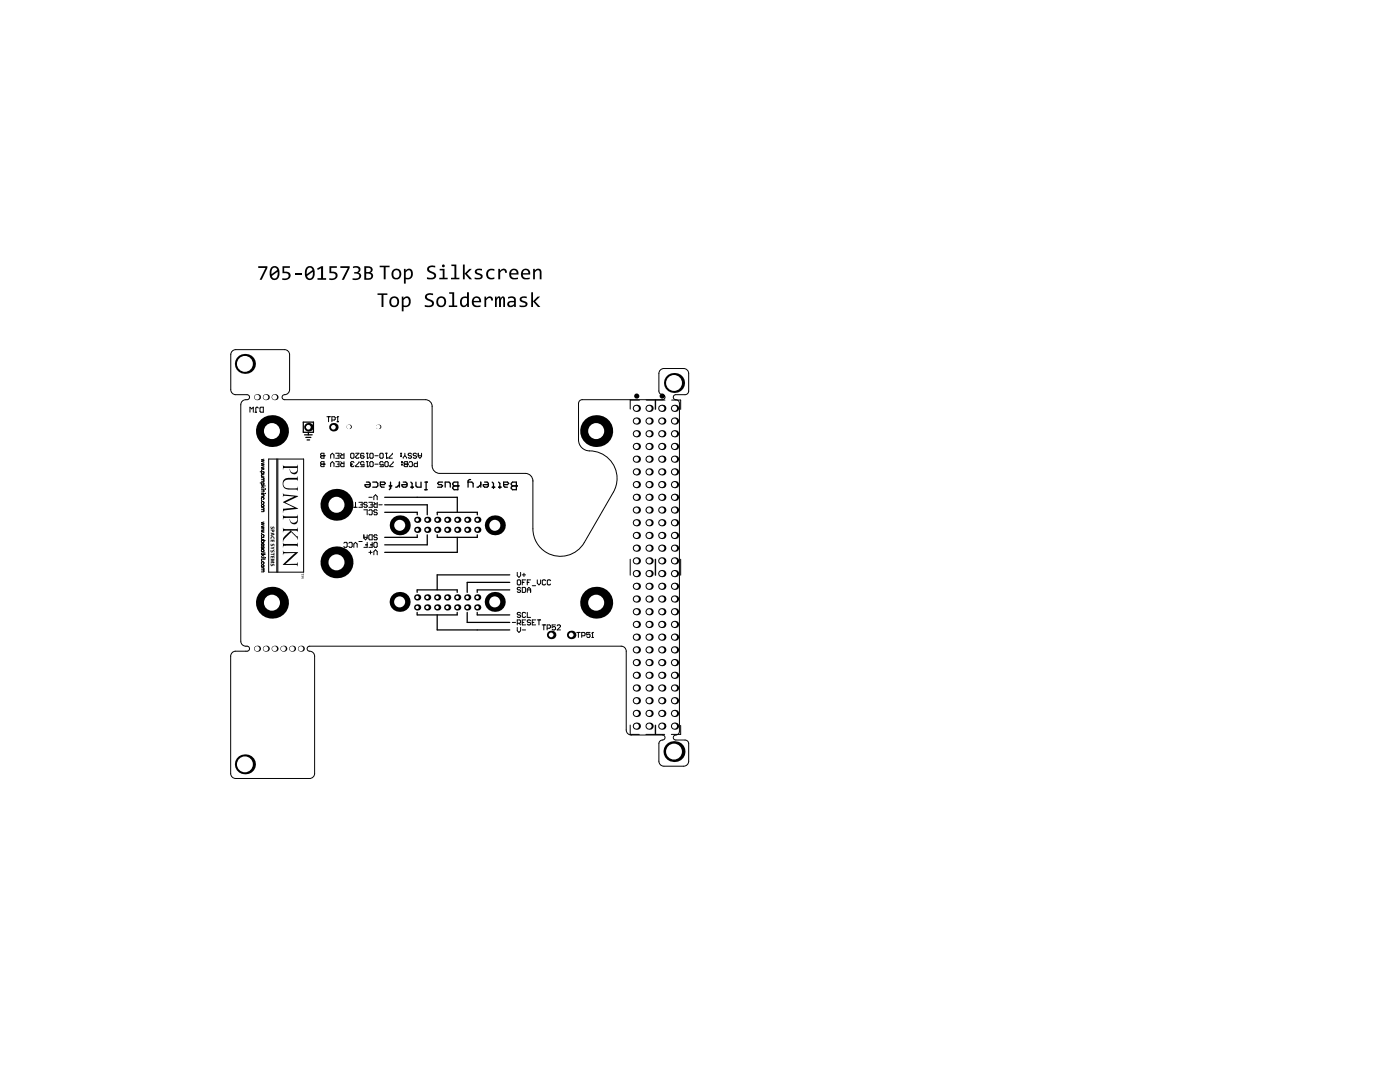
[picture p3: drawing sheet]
<svg xmlns="http://www.w3.org/2000/svg" width="279mm" height="216mm" viewBox="0 0 279 216" stroke-linecap="round" stroke-linejoin="round" font-family="sans-serif">
<path d="M106.3 96h.1M115.5 80.5v7.3a2.2 2.2 0 0 0 2.2 2.2 5.5 5.5 0 0 1 4.7 8.2l-5.8 10.1a5.5 5.5 0 0 1-6.2 2.5 5.5 5.5 0 0 1-4-5.3v-9.5M115.5 80.5a.73 .73 0 0 1 .7-.7h16a.5 .5 0 0 0 .5-.5 .5 .5 0 0 0-.5-.5 .73 .73 0 0 1-.7-.8v-3.5a1 1 0 0 1 1-1h3.9a1 1 0 0 1 1 1v3.5a.73 .73 0 0 1-.7 .8h-1.8a.5 .5 0 0 0-.5 .5 .5 .5 0 0 0 .5 .5 .73 .73 0 0 1 .7 .7v65.4a.86 .86 0 0 1-1 .8 .5 .5 0 0 0-.2 .6 .5 .5 0 0 0 .5 .4h1.8a.73 .73 0 0 1 .7 .7v3.5a1 1 0 0 1-1 1h-3.9a1 1 0 0 1-1-1v-3.5a.86 .86 0 0 1 1-.8 .5 .5 0 0 0 .2-.6 .5 .5 0 0 0-.5-.3h-6.2a1 1 0 0 1-1-1v-15.8a1 1 0 0 0-1-1h-62.2a.5 .5 0 0 0-.5 .5 .5 .5 0 0 0 .5 .5 1 1 0 0 1 1 1v23.4a1 1 0 0 1-1 1h-14.8a1 1 0 0 1-1-1v-23.4a1 1 0 0 1 1-1h2.3a.52 .52 0 0 0 .5-.6 .52 .52 0 0 0-.7-.4 1 1 0 0 1-1-1v-47.1a1.26 1.26 0 0 1 1.5-1.1 .5 .5 0 0 0 .2-.6 .5 .5 0 0 0-.5-.3h-2.2a1 1 0 0 1-1-1v-7a1 1 0 0 1 1-1h9.7a1 1 0 0 1 1 1v7a1 1 0 0 1-1 1 .5 .5 0 0 0-.5 .5 .5 .5 0 0 0 .5 .5h28.1a1.33 1.33 0 0 1 1.3 1.3v11.8a1.51 1.51 0 0 0 1.6 1.6h17a1.5 1.5 0 0 1 1.5 1.5M115.5 80.5h.1" fill="none" stroke="#000" stroke-width=".2"/>
<g fill="#000">
<path d="M51.5 53.1h1.9v.4l-1.2 2.3h-.4l1.2-2.3h-1.5zM56.4 53.1h1.5v.3h-1.2v.8l1 .2 .2 .2 .1 .4-.1 .5-.6 .3h-1v-.3l.8 .1 .5-.4a.55 .55 0 0 0-.1-.5 .55 .55 0 0 0-.6-.2h-.5zM58.9 54.5h1.2v.4h-1.2zM63.3 53.6l.8-.5h.4v2.4h.6v.3h-1.7v-.3h.7v-2l-.7 .4zM65.7 53.1h1.5v.3h-1.1v.8h.6l.5 .3 .2 .3-.1 .5-.6 .5h-1v-.3l.6 .1 .6-.3a.53 .53 0 0 0 0-.6 .53 .53 0 0 0-.6-.2h-.6zM67.9 53.1h1.9v.4l-1.2 2.3h-.4l1.2-2.3h-1.5zM70.4 53.2l.9-.1 .5 .2 .1 .6-.4 .5 .4 .2 .2 .4-.2 .5-.3 .3h-1.2v-.3l.8 .1 .5-.3v-.4l-.2-.2-.8-.1v-.3h.6l.3-.3a.49 .49 0 0 0-.2-.5 .49 .49 0 0 0-.5-.1l-.5 .1z"/>
<path d="M54.1 53.4l.4-.3h.5l.5 .3 .3 .8-.2 1.1a.97 .97 0 0 1-1.2 .5 .97 .97 0 0 1-.6-1.2l.1-.7zM54.3 55.1l.3 .5 .5-.1 .2-.4 .1-.9zM54.5 53.5l-.3 .4v.8l1.1-.8-.3-.5z"/>
<path d="M61.1 53.4l.4-.3h.5l.6 .3 .2 .7-.1 1.2a.97 .97 0 0 1-1.3 .5 .97 .97 0 0 1-.6-1.2l.1-.6zM61.3 55.1l.3 .5 .5-.1 .3-.6v-.7zM61.5 53.5l-.2 .4-.1 .8 1.2-.8-.4-.5z"/>
<path d="M72.7 53.1h.8a.69 .69 0 0 1 .8 .4 .69 .69 0 0 1-.4 .9l.3 .1 .2 .4-.1 .7-.5 .2h-1.1zM73.1 53.4v.9h.5a.44 .44 0 0 0 .4-.3 .44 .44 0 0 0-.2-.5zM73.1 54.6v.9h.4a.49 .49 0 0 0 .6-.5 .49 .49 0 0 0-.7-.4z"/>
</g>
<g fill="#fff">
<circle cx="118.2" cy="127" r=".25"/>
<circle cx="97.6" cy="124.7" r=".25"/>
<circle cx="99.2" cy="123.2" r=".25"/>
<circle cx="94.1" cy="126.8" r=".25"/>
<circle cx="94.1" cy="125.2" r=".25"/>
<circle cx="92.4" cy="126.8" r=".25"/>
<circle cx="92.4" cy="125.2" r=".25"/>
<circle cx="123.8" cy="121.6" r=".25"/>
<circle cx="125.1" cy="122.9" r=".25"/>
<circle cx="115.7" cy="127" r=".25"/>
<circle cx="74.4" cy="83.3" r=".25"/>
<circle cx="72" cy="111.2" r=".15"/>
<circle cx="100.3" cy="124.3" r=".25"/>
<circle cx="98.7" cy="125.8" r=".25"/>
</g>
<g fill="#000">
<path d="M75.3 58.5h2v.3h-.8v2.5h-.4v-2.5h-.8zM89.6 58.3h1v2.7h.6v.3h-1.6v-.3h.7v-2.4h-.7zM96.7 59.2h.3v.4l.2-.3a.68 .68 0 0 1 .8-.1 .68 .68 0 0 1 .4 .8l-.4-.1a.46 .46 0 0 0-.4-.5 .46 .46 0 0 0-.5 .4l-.1 1.5h-.3zM85 58.7l.7-.2 .7 .1v.3l-.4-.1a.48 .48 0 0 0-.6 .1 .48 .48 0 0 0-.1 .6l.9 .4 .4 .3v.5l-.3 .4-.5 .2-1-.1v-.3l1 .1 .4-.3-.1-.4-.9-.4-.3-.4-.1-.5zM98.8 59.2h.3v.4l.1-.3a.35 .35 0 0 1 .5-.2 .35 .35 0 0 1 .2 .5l.3-.4a.42 .42 0 0 1 .5 0 .42 .42 0 0 1 .1 .5v1.6h-.4v-1.6a.21 .21 0 0 0-.2-.3 .21 .21 0 0 0-.1 .3l-.1 1.6h-.4v-1.6a.18 .18 0 0 0-.2-.3 .18 .18 0 0 0-.1 .3l-.2 .2v1.4h-.3zM103.8 59.4l.5-.2h.8v.3l-.6-.1a.32 .32 0 0 0-.4 .4 .32 .32 0 0 0 .4 .2l.6 .3 .2 .5-.2 .3-.4 .2-1-.1v-.3l.7 .1a.32 .32 0 0 0 .5-.3 .32 .32 0 0 0-.4-.3l-.8-.4zM106 58.3h.4v1.8l.9-.9h.5l-1 .9 1 1.2h-.4l-1-1.2v1.2h-.4z"/>
<path d="M78 59.4l.3-.2 .5-.1 .6 .4 .3 .8-.4 .8-.4 .2h-.4l-.6-.3-.2-1zM78.2 59.7l-.1 .7 .1 .4 .3 .2 .5-.1 .3-.4-.1-.7-.5-.4z"/>
<path d="M80.2 59.2h.3v.3l.5-.3h.5l.3 .3 .2 .4-.1 .8-.2 .3-.6 .3-.6-.1v.9h-.3zM80.6 59.8l-.1 1.1 .6 .1 .3-.2 .2-.5-.2-.7-.4-.1z"/>
<path d="M87.3 59.4l.7-.3 .8 .3 .2 .9-.3 .8-.9 .2-.5-.3-.2-.8zM87.6 59.7l-.2 .4 .1 .6 .4 .3 .5-.1 .2-.4v-.8l-.5-.3z"/>
<path d="M92.1 59.4l.4-.2h.7v-.9h.4v3h-.3l-.1-.4-.5 .4-.5-.1-.2-.1-.2-1.1zM92.3 59.7l-.1 .5a.54 .54 0 0 0 .3 .8 .54 .54 0 0 0 .7-.5v-1h-.5z"/>
<path d="M94.4 59.4l.5-.2h.5l.4 .2 .2 .4v.5h-1.5a.91 .91 0 0 0 1.4 .6v.3l-.4 .1h-.7l-.4-.3-.2-.4v-.6zM94.7 59.5l-.2 .5h1.1l-.2-.5z"/>
<path d="M101.4 59.3l1.1-.1 .3 .2 .1 .3v1.6h-.3v-.3l-.5 .3h-.5l-.4-.4 .1-.6 .5-.2 .8-.1v-.2a.55 .55 0 0 0-.8-.3l-.4 .1zM101.6 60.5v.1a.46 .46 0 0 0 .4 .4 .46 .46 0 0 0 .5-.2l.1-.5h-.8z"/>
<circle cx="54.8" cy="79.3" r=".6"/>
</g>
<circle cx="54.8" cy="79.3" r=".5" fill="#fff"/>
<circle cx="83.3" cy="105.7" r=".62" fill="#000"/>
<circle cx="83.3" cy="105.7" r=".32" fill="#fff"/>
<circle cx="83.3" cy="103.7" r=".62" fill="#000"/>
<circle cx="83.3" cy="103.7" r=".32" fill="#fff"/>
<circle cx="85.3" cy="105.7" r=".62" fill="#000"/>
<circle cx="85.3" cy="105.7" r=".32" fill="#fff"/>
<circle cx="85.3" cy="103.7" r=".62" fill="#000"/>
<circle cx="85.3" cy="103.7" r=".32" fill="#fff"/>
<circle cx="87.3" cy="105.7" r=".62" fill="#000"/>
<circle cx="87.3" cy="105.7" r=".32" fill="#fff"/>
<circle cx="87.3" cy="103.7" r=".62" fill="#000"/>
<circle cx="87.3" cy="103.7" r=".32" fill="#fff"/>
<circle cx="89.3" cy="105.7" r=".62" fill="#000"/>
<circle cx="89.3" cy="105.7" r=".32" fill="#fff"/>
<circle cx="89.3" cy="103.7" r=".62" fill="#000"/>
<circle cx="89.3" cy="103.7" r=".32" fill="#fff"/>
<circle cx="91.3" cy="105.7" r=".62" fill="#000"/>
<circle cx="91.3" cy="105.7" r=".32" fill="#fff"/>
<circle cx="91.3" cy="103.7" r=".62" fill="#000"/>
<circle cx="91.3" cy="103.7" r=".32" fill="#fff"/>
<circle cx="93.3" cy="105.7" r=".62" fill="#000"/>
<circle cx="93.3" cy="105.7" r=".32" fill="#fff"/>
<circle cx="93.3" cy="103.7" r=".62" fill="#000"/>
<circle cx="93.3" cy="103.7" r=".32" fill="#fff"/>
<circle cx="95.3" cy="105.7" r=".62" fill="#000"/>
<circle cx="95.3" cy="105.7" r=".32" fill="#fff"/>
<circle cx="95.3" cy="103.7" r=".62" fill="#000"/>
<circle cx="95.3" cy="103.7" r=".32" fill="#fff"/>
<circle cx="129.5" cy="142.4" r=".72" fill="#000"/>
<circle cx="129.5" cy="142.4" r=".51" fill="#fff"/>
<circle cx="129.5" cy="132.2" r=".72" fill="#000"/>
<circle cx="129.5" cy="132.2" r=".51" fill="#fff"/>
<circle cx="129.5" cy="122.1" r=".72" fill="#000"/>
<circle cx="129.5" cy="122.1" r=".51" fill="#fff"/>
<circle cx="129.5" cy="111.9" r=".72" fill="#000"/>
<circle cx="129.5" cy="111.9" r=".51" fill="#fff"/>
<circle cx="129.5" cy="101.8" r=".72" fill="#000"/>
<circle cx="129.5" cy="101.8" r=".51" fill="#fff"/>
<circle cx="129.5" cy="91.6" r=".72" fill="#000"/>
<circle cx="129.5" cy="91.6" r=".51" fill="#fff"/>
<circle cx="129.5" cy="81.5" r=".72" fill="#000"/>
<circle cx="129.5" cy="81.5" r=".51" fill="#fff"/>
<circle cx="54.8" cy="129.4" r=".6" fill="#000"/>
<circle cx="54.8" cy="129.4" r=".5" fill="#fff"/>
<circle cx="56.5" cy="129.4" r=".6" fill="#000"/>
<circle cx="56.5" cy="129.4" r=".5" fill="#fff"/>
<circle cx="58.3" cy="129.4" r=".6" fill="#000"/>
<circle cx="58.3" cy="129.4" r=".5" fill="#fff"/>
<circle cx="83.3" cy="121.2" r=".62" fill="#000"/>
<circle cx="83.3" cy="121.2" r=".32" fill="#fff"/>
<circle cx="83.3" cy="119.2" r=".62" fill="#000"/>
<circle cx="83.3" cy="119.2" r=".32" fill="#fff"/>
<circle cx="85.2" cy="121.2" r=".62" fill="#000"/>
<circle cx="85.2" cy="121.2" r=".32" fill="#fff"/>
<circle cx="85.2" cy="119.2" r=".62" fill="#000"/>
<circle cx="85.2" cy="119.2" r=".32" fill="#fff"/>
<circle cx="87.2" cy="121.2" r=".62" fill="#000"/>
<circle cx="87.2" cy="121.2" r=".32" fill="#fff"/>
<circle cx="87.2" cy="119.2" r=".62" fill="#000"/>
<circle cx="87.2" cy="119.2" r=".32" fill="#fff"/>
<circle cx="89.2" cy="121.2" r=".62" fill="#000"/>
<circle cx="89.2" cy="121.2" r=".32" fill="#fff"/>
<circle cx="89.2" cy="119.2" r=".62" fill="#000"/>
<circle cx="89.2" cy="119.2" r=".32" fill="#fff"/>
<circle cx="91.2" cy="121.2" r=".62" fill="#000"/>
<circle cx="91.2" cy="121.2" r=".32" fill="#fff"/>
<circle cx="91.2" cy="119.2" r=".62" fill="#000"/>
<circle cx="91.2" cy="119.2" r=".32" fill="#fff"/>
<circle cx="93.2" cy="121.2" r=".62" fill="#000"/>
<circle cx="93.2" cy="121.2" r=".32" fill="#fff"/>
<circle cx="93.2" cy="119.2" r=".62" fill="#000"/>
<circle cx="93.2" cy="119.2" r=".32" fill="#fff"/>
<circle cx="95.2" cy="121.2" r=".62" fill="#000"/>
<circle cx="95.2" cy="121.2" r=".32" fill="#fff"/>
<circle cx="95.2" cy="119.2" r=".62" fill="#000"/>
<circle cx="95.2" cy="119.2" r=".32" fill="#fff"/>
<circle cx="129.5" cy="137.3" r=".72" fill="#000"/>
<circle cx="129.5" cy="137.3" r=".51" fill="#fff"/>
<circle cx="129.5" cy="139.8" r=".72" fill="#000"/>
<circle cx="129.5" cy="139.8" r=".51" fill="#fff"/>
<circle cx="129.5" cy="129.7" r=".72" fill="#000"/>
<circle cx="129.5" cy="129.7" r=".51" fill="#fff"/>
<circle cx="129.5" cy="134.7" r=".72" fill="#000"/>
<circle cx="129.5" cy="134.7" r=".51" fill="#fff"/>
<circle cx="129.5" cy="124.6" r=".72" fill="#000"/>
<circle cx="129.5" cy="124.6" r=".51" fill="#fff"/>
<circle cx="129.5" cy="127.1" r=".72" fill="#000"/>
<circle cx="129.5" cy="127.1" r=".51" fill="#fff"/>
<circle cx="129.5" cy="114.5" r=".72" fill="#000"/>
<circle cx="129.5" cy="114.5" r=".51" fill="#fff"/>
<circle cx="129.5" cy="117" r=".72" fill="#000"/>
<circle cx="129.5" cy="117" r=".51" fill="#fff"/>
<circle cx="129.5" cy="109.4" r=".72" fill="#000"/>
<circle cx="129.5" cy="109.4" r=".51" fill="#fff"/>
<circle cx="129.5" cy="106.8" r=".72" fill="#000"/>
<circle cx="129.5" cy="106.8" r=".51" fill="#fff"/>
<circle cx="129.5" cy="96.7" r=".72" fill="#000"/>
<circle cx="129.5" cy="96.7" r=".51" fill="#fff"/>
<circle cx="129.5" cy="99.2" r=".72" fill="#000"/>
<circle cx="129.5" cy="99.2" r=".51" fill="#fff"/>
<circle cx="129.5" cy="89.1" r=".72" fill="#000"/>
<circle cx="129.5" cy="89.1" r=".51" fill="#fff"/>
<circle cx="129.5" cy="94.2" r=".72" fill="#000"/>
<circle cx="129.5" cy="94.2" r=".51" fill="#fff"/>
<circle cx="129.5" cy="86.6" r=".72" fill="#000"/>
<circle cx="129.5" cy="86.6" r=".51" fill="#fff"/>
<circle cx="129.5" cy="84" r=".72" fill="#000"/>
<circle cx="129.5" cy="84" r=".51" fill="#fff"/>
<circle cx="129.5" cy="119.5" r=".72" fill="#000"/>
<circle cx="129.5" cy="119.5" r=".51" fill="#fff"/>
<circle cx="129.5" cy="144.9" r=".72" fill="#000"/>
<circle cx="129.5" cy="144.9" r=".51" fill="#fff"/>
<circle cx="129.5" cy="104.3" r=".72" fill="#000"/>
<circle cx="129.5" cy="104.3" r=".51" fill="#fff"/>
<circle cx="51.3" cy="79.3" r=".6" fill="#000"/>
<circle cx="51.3" cy="79.3" r=".5" fill="#fff"/>
<circle cx="53" cy="79.3" r=".6" fill="#000"/>
<circle cx="53" cy="79.3" r=".5" fill="#fff"/>
<circle cx="69.6" cy="85.2" r=".45" fill="#000"/>
<circle cx="69.6" cy="85.2" r=".45" fill="#fff"/>
<circle cx="75.5" cy="85.2" r=".45" fill="#000"/>
<circle cx="75.5" cy="85.2" r=".45" fill="#fff"/>
<circle cx="127" cy="142.4" r=".72" fill="#000"/>
<circle cx="127" cy="142.4" r=".51" fill="#fff"/>
<circle cx="127" cy="132.2" r=".72" fill="#000"/>
<circle cx="127" cy="132.2" r=".51" fill="#fff"/>
<circle cx="127" cy="122.1" r=".72" fill="#000"/>
<circle cx="127" cy="122.1" r=".51" fill="#fff"/>
<circle cx="127" cy="111.9" r=".72" fill="#000"/>
<circle cx="127" cy="111.9" r=".51" fill="#fff"/>
<circle cx="127" cy="101.8" r=".72" fill="#000"/>
<circle cx="127" cy="101.8" r=".51" fill="#fff"/>
<circle cx="127" cy="91.6" r=".72" fill="#000"/>
<circle cx="127" cy="91.6" r=".51" fill="#fff"/>
<circle cx="127" cy="81.5" r=".72" fill="#000"/>
<circle cx="127" cy="81.5" r=".51" fill="#fff"/>
<circle cx="132.1" cy="142.4" r=".72" fill="#000"/>
<circle cx="132.1" cy="142.4" r=".51" fill="#fff"/>
<circle cx="134.6" cy="142.4" r=".72" fill="#000"/>
<circle cx="134.6" cy="142.4" r=".51" fill="#fff"/>
<circle cx="134.6" cy="132.2" r=".72" fill="#000"/>
<circle cx="134.6" cy="132.2" r=".51" fill="#fff"/>
<circle cx="132.1" cy="132.2" r=".72" fill="#000"/>
<circle cx="132.1" cy="132.2" r=".51" fill="#fff"/>
<circle cx="134.6" cy="122.1" r=".72" fill="#000"/>
<circle cx="134.6" cy="122.1" r=".51" fill="#fff"/>
<circle cx="132.1" cy="122.1" r=".72" fill="#000"/>
<circle cx="132.1" cy="122.1" r=".51" fill="#fff"/>
<circle cx="132.1" cy="111.9" r=".72" fill="#000"/>
<circle cx="132.1" cy="111.9" r=".51" fill="#fff"/>
<circle cx="134.6" cy="111.9" r=".72" fill="#000"/>
<circle cx="134.6" cy="111.9" r=".51" fill="#fff"/>
<circle cx="132.1" cy="101.8" r=".72" fill="#000"/>
<circle cx="132.1" cy="101.8" r=".51" fill="#fff"/>
<circle cx="134.6" cy="101.8" r=".72" fill="#000"/>
<circle cx="134.6" cy="101.8" r=".51" fill="#fff"/>
<circle cx="132.1" cy="91.6" r=".72" fill="#000"/>
<circle cx="132.1" cy="91.6" r=".51" fill="#fff"/>
<circle cx="134.6" cy="91.6" r=".72" fill="#000"/>
<circle cx="134.6" cy="91.6" r=".51" fill="#fff"/>
<circle cx="134.6" cy="81.5" r=".72" fill="#000"/>
<circle cx="134.6" cy="81.5" r=".51" fill="#fff"/>
<circle cx="132.1" cy="81.5" r=".72" fill="#000"/>
<circle cx="132.1" cy="81.5" r=".51" fill="#fff"/>
<circle cx="53" cy="129.4" r=".6" fill="#000"/>
<circle cx="53" cy="129.4" r=".5" fill="#fff"/>
<circle cx="51.3" cy="129.4" r=".6" fill="#000"/>
<circle cx="51.3" cy="129.4" r=".5" fill="#fff"/>
<circle cx="60" cy="129.4" r=".6" fill="#000"/>
<circle cx="60" cy="129.4" r=".5" fill="#fff"/>
<circle cx="61.5" cy="85.2" r=".85" fill="#000"/>
<circle cx="61.5" cy="85.2" r=".47" fill="#fff"/>
<circle cx="66.5" cy="85.2" r=".85" fill="#000"/>
<circle cx="66.5" cy="85.2" r=".47" fill="#fff"/>
<circle cx="110" cy="126.7" r=".85" fill="#000"/>
<circle cx="110" cy="126.7" r=".47" fill="#fff"/>
<circle cx="127" cy="137.3" r=".72" fill="#000"/>
<circle cx="127" cy="137.3" r=".51" fill="#fff"/>
<circle cx="127" cy="139.8" r=".72" fill="#000"/>
<circle cx="127" cy="139.8" r=".51" fill="#fff"/>
<circle cx="127" cy="134.7" r=".72" fill="#000"/>
<circle cx="127" cy="134.7" r=".51" fill="#fff"/>
<circle cx="127" cy="129.7" r=".72" fill="#000"/>
<circle cx="127" cy="129.7" r=".51" fill="#fff"/>
<circle cx="127" cy="127.1" r=".72" fill="#000"/>
<circle cx="127" cy="127.1" r=".51" fill="#fff"/>
<circle cx="127" cy="124.6" r=".72" fill="#000"/>
<circle cx="127" cy="124.6" r=".51" fill="#fff"/>
<circle cx="127" cy="117" r=".72" fill="#000"/>
<circle cx="127" cy="117" r=".51" fill="#fff"/>
<circle cx="127" cy="114.5" r=".72" fill="#000"/>
<circle cx="127" cy="114.5" r=".51" fill="#fff"/>
<circle cx="127" cy="109.4" r=".72" fill="#000"/>
<circle cx="127" cy="109.4" r=".51" fill="#fff"/>
<circle cx="127" cy="106.8" r=".72" fill="#000"/>
<circle cx="127" cy="106.8" r=".51" fill="#fff"/>
<circle cx="127" cy="96.7" r=".72" fill="#000"/>
<circle cx="127" cy="96.7" r=".51" fill="#fff"/>
<circle cx="127" cy="99.2" r=".72" fill="#000"/>
<circle cx="127" cy="99.2" r=".51" fill="#fff"/>
<circle cx="127" cy="94.2" r=".72" fill="#000"/>
<circle cx="127" cy="94.2" r=".51" fill="#fff"/>
<circle cx="127" cy="89.1" r=".72" fill="#000"/>
<circle cx="127" cy="89.1" r=".51" fill="#fff"/>
<circle cx="127" cy="86.6" r=".72" fill="#000"/>
<circle cx="127" cy="86.6" r=".51" fill="#fff"/>
<circle cx="127" cy="84" r=".72" fill="#000"/>
<circle cx="127" cy="84" r=".51" fill="#fff"/>
<circle cx="134.5" cy="150" r="2.09" fill="#000"/>
<circle cx="134.5" cy="150" r="1.59" fill="#fff"/>
<circle cx="134.6" cy="137.3" r=".72" fill="#000"/>
<circle cx="134.6" cy="137.3" r=".51" fill="#fff"/>
<circle cx="132.1" cy="137.3" r=".72" fill="#000"/>
<circle cx="132.1" cy="137.3" r=".51" fill="#fff"/>
<circle cx="132.1" cy="139.8" r=".72" fill="#000"/>
<circle cx="132.1" cy="139.8" r=".51" fill="#fff"/>
<circle cx="134.6" cy="139.8" r=".72" fill="#000"/>
<circle cx="134.6" cy="139.8" r=".51" fill="#fff"/>
<circle cx="134.6" cy="129.7" r=".72" fill="#000"/>
<circle cx="134.6" cy="129.7" r=".51" fill="#fff"/>
<circle cx="134.6" cy="134.7" r=".72" fill="#000"/>
<circle cx="134.6" cy="134.7" r=".51" fill="#fff"/>
<circle cx="132.1" cy="134.7" r=".72" fill="#000"/>
<circle cx="132.1" cy="134.7" r=".51" fill="#fff"/>
<circle cx="132.1" cy="129.7" r=".72" fill="#000"/>
<circle cx="132.1" cy="129.7" r=".51" fill="#fff"/>
<circle cx="134.6" cy="124.6" r=".72" fill="#000"/>
<circle cx="134.6" cy="124.6" r=".51" fill="#fff"/>
<circle cx="134.6" cy="127.1" r=".72" fill="#000"/>
<circle cx="134.6" cy="127.1" r=".51" fill="#fff"/>
<circle cx="132.1" cy="127.1" r=".72" fill="#000"/>
<circle cx="132.1" cy="127.1" r=".51" fill="#fff"/>
<circle cx="132.1" cy="124.6" r=".72" fill="#000"/>
<circle cx="132.1" cy="124.6" r=".51" fill="#fff"/>
<circle cx="134.6" cy="114.5" r=".72" fill="#000"/>
<circle cx="134.6" cy="114.5" r=".51" fill="#fff"/>
<circle cx="134.6" cy="117" r=".72" fill="#000"/>
<circle cx="134.6" cy="117" r=".51" fill="#fff"/>
<circle cx="132.1" cy="117" r=".72" fill="#000"/>
<circle cx="132.1" cy="117" r=".51" fill="#fff"/>
<circle cx="132.1" cy="114.5" r=".72" fill="#000"/>
<circle cx="132.1" cy="114.5" r=".51" fill="#fff"/>
<circle cx="132.1" cy="109.4" r=".72" fill="#000"/>
<circle cx="132.1" cy="109.4" r=".51" fill="#fff"/>
<circle cx="132.1" cy="106.8" r=".72" fill="#000"/>
<circle cx="132.1" cy="106.8" r=".51" fill="#fff"/>
<circle cx="134.6" cy="109.4" r=".72" fill="#000"/>
<circle cx="134.6" cy="109.4" r=".51" fill="#fff"/>
<circle cx="134.6" cy="106.8" r=".72" fill="#000"/>
<circle cx="134.6" cy="106.8" r=".51" fill="#fff"/>
<circle cx="132.1" cy="96.7" r=".72" fill="#000"/>
<circle cx="132.1" cy="96.7" r=".51" fill="#fff"/>
<circle cx="132.1" cy="99.2" r=".72" fill="#000"/>
<circle cx="132.1" cy="99.2" r=".51" fill="#fff"/>
<circle cx="134.6" cy="96.7" r=".72" fill="#000"/>
<circle cx="134.6" cy="96.7" r=".51" fill="#fff"/>
<circle cx="134.6" cy="99.2" r=".72" fill="#000"/>
<circle cx="134.6" cy="99.2" r=".51" fill="#fff"/>
<circle cx="132.1" cy="94.2" r=".72" fill="#000"/>
<circle cx="132.1" cy="94.2" r=".51" fill="#fff"/>
<circle cx="134.6" cy="89.1" r=".72" fill="#000"/>
<circle cx="134.6" cy="89.1" r=".51" fill="#fff"/>
<circle cx="134.6" cy="94.2" r=".72" fill="#000"/>
<circle cx="134.6" cy="94.2" r=".51" fill="#fff"/>
<circle cx="132.1" cy="89.1" r=".72" fill="#000"/>
<circle cx="132.1" cy="89.1" r=".51" fill="#fff"/>
<circle cx="134.6" cy="86.6" r=".72" fill="#000"/>
<circle cx="134.6" cy="86.6" r=".51" fill="#fff"/>
<circle cx="132.1" cy="86.6" r=".72" fill="#000"/>
<circle cx="132.1" cy="86.6" r=".51" fill="#fff"/>
<circle cx="134.6" cy="84" r=".72" fill="#000"/>
<circle cx="134.6" cy="84" r=".51" fill="#fff"/>
<circle cx="132.1" cy="84" r=".72" fill="#000"/>
<circle cx="132.1" cy="84" r=".51" fill="#fff"/>
<circle cx="134.5" cy="76.4" r="2" fill="#000"/>
<circle cx="134.5" cy="76.4" r="1.59" fill="#fff"/>
<circle cx="127" cy="119.5" r=".72" fill="#000"/>
<circle cx="127" cy="119.5" r=".51" fill="#fff"/>
<circle cx="127" cy="144.9" r=".72" fill="#000"/>
<circle cx="127" cy="144.9" r=".51" fill="#fff"/>
<circle cx="127" cy="104.3" r=".72" fill="#000"/>
<circle cx="127" cy="104.3" r=".51" fill="#fff"/>
<circle cx="134.6" cy="119.5" r=".72" fill="#000"/>
<circle cx="134.6" cy="119.5" r=".51" fill="#fff"/>
<circle cx="132.1" cy="119.5" r=".72" fill="#000"/>
<circle cx="132.1" cy="119.5" r=".51" fill="#fff"/>
<circle cx="132.1" cy="144.9" r=".72" fill="#000"/>
<circle cx="132.1" cy="144.9" r=".51" fill="#fff"/>
<circle cx="134.6" cy="144.9" r=".72" fill="#000"/>
<circle cx="134.6" cy="144.9" r=".51" fill="#fff"/>
<circle cx="132.1" cy="104.3" r=".72" fill="#000"/>
<circle cx="132.1" cy="104.3" r=".51" fill="#fff"/>
<circle cx="134.6" cy="104.3" r=".72" fill="#000"/>
<circle cx="134.6" cy="104.3" r=".51" fill="#fff"/>
<circle cx="67.2" cy="100.7" r="3.2" fill="#000"/>
<circle cx="67.2" cy="100.7" r="1.6" fill="#fff"/>
<circle cx="114" cy="126.7" r=".85" fill="#000"/>
<circle cx="114" cy="126.7" r=".47" fill="#fff"/>
<circle cx="48.9" cy="152.5" r="2" fill="#000"/>
<circle cx="48.9" cy="152.5" r="1.59" fill="#fff"/>
<circle cx="54.3" cy="120.3" r="3.2" fill="#000"/>
<circle cx="54.3" cy="120.3" r="1.6" fill="#fff"/>
<circle cx="48.9" cy="72.6" r="2" fill="#000"/>
<circle cx="48.9" cy="72.6" r="1.59" fill="#fff"/>
<circle cx="79.8" cy="120.1" r="1.99" fill="#000"/>
<circle cx="79.8" cy="120.1" r="1.1" fill="#fff"/>
<circle cx="79.8" cy="104.8" r="1.99" fill="#000"/>
<circle cx="79.8" cy="104.8" r="1.1" fill="#fff"/>
<circle cx="67.2" cy="112.2" r="3.2" fill="#000"/>
<circle cx="67.2" cy="112.2" r="1.6" fill="#fff"/>
<circle cx="98.7" cy="120.1" r="1.99" fill="#000"/>
<circle cx="98.7" cy="120.1" r="1.1" fill="#fff"/>
<circle cx="119" cy="120.3" r="3.2" fill="#000"/>
<circle cx="119" cy="120.3" r="1.6" fill="#fff"/>
<circle cx="98.8" cy="104.8" r="1.99" fill="#000"/>
<circle cx="98.8" cy="104.8" r="1.1" fill="#fff"/>
<circle cx="54.3" cy="86" r="3.2" fill="#000"/>
<circle cx="54.3" cy="86" r="1.6" fill="#fff"/>
<circle cx="119" cy="86" r="3.2" fill="#000"/>
<circle cx="119" cy="86" r="1.6" fill="#fff"/>
<g fill="none" stroke="#000" stroke-width=".25">
<path d="M60.5 84.2h2.1v2.1h-2.1zM60.8 86.8h1.5M61 87.3h1M61.3 87.8h.5M61.5 86.3v.5M73.1 96.2h.5l.3 .3v.5l-.3 .2h-.5l-.2-.2v-.3h1M74.4 96.2h.7l.3 .3v.5l-.3 .2h-.7M75.9 96.7h.8l.2-.2-.2-.3h-.8v.8l.3 .2h.5M76.8 99.2h14.5v3M77.7 97h.5M77.9 96.2v1.3l-.2 .2M79.7 96.7l-.5 .5h-.2"/>
<path d="M79.7 96.2v1M80.5 96.2h.5l.2 .3v.5l-.2 .2h-.5l-.3-.2v-.3h1M82 97.2h.5M82 96.2l.2 .3v1M83 96.2v.8l.3 .2h.7v-1M84.8 96.2h.5M84.8 97.7h.5M85 96.2v1.5M88.3 96.2h-.7l-.3 .3 .3 .2h.5l.2 .3-.2 .2h-.8M88.8 97.2v-1h.8l.3 .3v.7M90.4 96.5l.2-.3h.8v1.5h-.8l-.2-.2v-.3l.2-.2-.2-.3zM90.6 97h.8"/>
<path d="M91.4 97h.1M93.4 96.2h.8l.2 .3v.7M93.9 95.7h-.2l-.3 .2v1.3M95.9 96.7l-.5 .5h-.2M95.9 96.2v1M96.7 96.2h.5l.3 .3v.5l-.3 .2h-.5l-.2-.2v-.3h1M98.2 97.2h.5M98.2 96.2l.3 .3v1M99.5 97.2h.5M99.5 96.2l.3 .3v1M100.5 96.7h.8l.2-.2-.2-.3h-.8v.8l.3 .2h.5M102 96.5l.3-.3h.8v1.5h-.8l-.3-.2v-.3l.3-.2-.3-.3z"/>
<path d="M102.3 97h.8M103.1 97h.1M76.8 102.2h6.5v.5M76.8 100.7h8.5v2M83.3 118.2v-.5h7.9v.5M83.3 106.7v.5h-6.5M85.3 106.7v2h-8.5M87.3 102.7v-.5h8v.5M87.3 106.7v.5h8v-.5M91.3 107.2v3h-14.5M101.7 114.7h-14.5v3M101.7 117.7h-6.5v.5"/>
<path d="M101.7 116.2h-8.5v2M83.3 122.2v.5h7.9v-.5M87.2 122.7v3h14.5M93.2 122.2v2h8.5M95.2 122.2v.5h6.5"/>
</g>
<g fill="none" stroke="#000" stroke-width=".2">
<path d="M127.6 79.8h-1.8v1.8M129 79.8h1.8v1.9M132.7 79.8h-1.9v1.8M134 79.8h1.8v1.9M49.9 82.3v-1l.3 .3 .4-.3v1M50.9 82.3h.3M51.6 81.4l-.2-.1-.3 .1v.9M51.9 81.4l.2-.1h.4v1h-.4l-.2-.2zM51.9 94.1h.8M51.9 96.4h.8M52.2 93.9h.1M52.2 93.9v.1"/>
<path d="M52.2 95.1h.5M52.2 95.3h.5M52.2 95.7h.3M52.2 97h.7M52.2 97.6h.5M52.2 97.8h.5M52.2 98.5h.5M52.2 98.6h.5M52.2 99.9h.1M52.3 94.1a.24 .24 0 0 0-.1 .4 .24 .24 0 0 0 .4 0 .24 .24 0 0 0 0-.4M52.3 96.4a.24 .24 0 0 0-.1 .3 .24 .24 0 0 0 .4 0 .24 .24 0 0 0 0-.3M52.3 99.7a.24 .24 0 0 1-.1-.4 .24 .24 0 0 1 .4 0 .24 .24 0 0 1 0 .4"/>
<path d="M52.3 97l.4 .3M52.5 97.1l-.3 .3M52.5 95.3l.2 .2-.2 .2M52.5 95.7l.1 .4h-.4M52.5 97.8l.1 .3-.4 .1M52.5 98.6l.1 .4h-.4M52.7 91.6l-.5 .2 .5 .1-.5 .2 .5 .1M52.7 92.4l-.5 .1 .5 .2-.5 .1 .5 .2M52.7 93.1l-.5 .2 .5 .1-.5 .2 .5 .1M52.7 94.7l-.5 .1 .1 .3M52.9 97.6h.1M52.9 98.4h.1"/>
<path d="M53.6 91.6h7v22.6h-7zM55.2 91.6v22.6M55.4 91.6v22.6M64 92.3l.2-.2h.5v1h-.5l-.2-.2 .2-.3zM64 90.6l.2-.2h.5v1h-.5l-.2-.1 .2-.4zM64.2 92.6h.5M64.2 90.9h.5M64.7 92.6h.1M64.7 90.9h.1M65.2 83.1h.7M65.6 83.1v1M66 91.4v-.6l.3-.4 .4 .4v.6"/>
<path d="M66 93.1v-.6l.3-.4 .4 .4v.6M66.2 83.8h.5l.2-.2v-.3l-.2-.2h-.5v1M67 92.1h.7v1h-.7M67 90.4h.7v1h-.7M67.2 84.1h.4M67.3 92.6h.4M67.3 90.9h.4M67.4 83.1h.1M67.4 83.1l-.2 .2M67.4 83.1v1M68 92.1l.3 .4M68 90.4l.3 .4"/>
<path d="M68.7 92.1v1h-.5l-.2-.2v-.3l.2-.1h.5M68.7 90.4v1h-.5l-.2-.1v-.4l.2-.1h.5M70 92.8h.1M70 90.6l.1-.2h.4l.1 .2v.7l-.1 .1h-.4l-.1-.1zM70 92.8l.1 .3h.4l.1-.2M70.1 92.6h.2M70.1 92.6l-.1 .2M70.6 92.3l-.1-.2h-.4l-.1 .2 .1 .3M71 90.4h.6l-.6 .7 .1 .3h.4l.1-.1M71.6 92.1v.2l-.6 .6v.2h.6M72.6 90.6l-.1-.2h-.4l-.1 .2v.7l.1 .1h.4l.1-.3-.1-.2h-.5M72.6 92.3l-.1-.2h-.4l-.1 .2v.3l.1 .2 .5-.2v.5h-.6"/>
<path d="M73.1 92.1h.4M73.1 90.4h.4M73.3 93.1h.1M73.3 91.4h.1M73.3 90.4v1M73.3 92.1v1M73.5 92.9l-.2 .2M73.5 91.3l-.2 .1M73.6 99.2h.7M73.8 90.6l.2-.2h.3l.2 .2v.7l-.2 .1h-.3l-.2-.1zM73.8 92.3l.2-.2h.3l.2 .2v.6l-.2 .2h-.3l-.2-.2zM74.6 99.7v-.6l.3-.4 .4 .4v.6"/>
<path d="M74.8 92.6h.7M74.8 90.9h.7M75.8 90.6l.2-.2h.3l.2 .2v.7l-.2 .1h-.3l-.2-.1zM76.5 92.3l-.2-.2h-.3l-.2 .2v.3l.2 .2 .5-.2v.5h-.7M76.8 92.3l.2-.2h.3l.2 .2v.6l-.2 .2h-.3l-.2-.2zM77 90.4h.3M77.1 91.4h.1M77.1 90.4v1M77.3 91.3l-.2 .1M78.3 90.4v.2l-.7 .7v.1h.7M78.5 92.1v.2l-.7 .6v.2h.7M80 90.4h.1v.2h-.1z"/>
<path d="M80 90.9h.1v.2h-.1zM80.1 92.1h.2v.2h-.2zM80.1 92.6h.2v.2h-.2zM80.6 92.3l.2-.2h.5v1h-.5l-.2-.2 .2-.3zM80.8 92.6h.5M80.8 90.9l.3 .5M80.8 90.9l-.3 .5M80.8 90.4v.5M81.3 92.6h.1M81.6 92.3l.2-.2h.3l.2 .2v.6l-.2 .2h-.3l-.2-.2M82.1 90.6l-.1-.2h-.4l-.1 .2 .1 .3h.4l.1 .2-.1 .3h-.4l-.1-.1M83.1 90.6l-.1-.2h-.4l-.1 .2 .1 .3h.4l.1 .2-.1 .3h-.4l-.1-.1"/>
<path d="M83.3 92.1v1h-.5l-.2-.2v-.3l.2-.1h.5M83.5 90.4v.7l.3 .3 .3-.3v-.7M83.5 90.9h.6M52.2 101.3h.5M52.2 101.7h.3M52.2 106.5h.1M52.2 107.7h.5M52.2 107.9h.7M52.2 110h.5M52.2 110.6h.7M52.2 111.3h.5M52.2 113.3h.5"/>
<path d="M52.2 113.7h.3M52.2 111.8h.1M52.2 111.8v.1M52.3 100.5a.24 .24 0 0 1-.1-.4 .24 .24 0 0 1 .4 0 .24 .24 0 0 1 0 .4M52.3 107.1a.24 .24 0 0 1-.1-.4 .24 .24 0 0 1 .4 0 .24 .24 0 0 1 0 .4M52.3 107.9a.24 .24 0 0 0-.1 .3 .24 .24 0 0 0 .4 0 .24 .24 0 0 0 0-.3M52.3 109.1l-.1 .1 .1 .3 .2-.4h.1v.4M52.3 110a.24 .24 0 0 1-.1-.3 .24 .24 0 0 1 .4 0 .24 .24 0 0 1 0 .3M52.3 112.5a.24 .24 0 0 1-.1-.3 .24 .24 0 0 1 .4 0 .24 .24 0 0 1 0 .3M52.3 110.6l.4 .4M52.5 108.5a.22 .22 0 0 1 .2 .2 .22 .22 0 0 1-.2 .2zM52.5 108.5l-.3 .1 .1 .3"/>
<path d="M52.5 110.8l-.3 .2M52.5 101.3l.2 .2-.2 .2M52.5 101.7l.1 .4h-.4M52.5 113.3l.2 .2-.2 .2M52.5 113.7l.1 .4h-.4M52.7 110.2v.3M52.7 111.4v.3M52.7 107.3h-.5l.1 .4M52.7 104.2l-.5 .1 .5 .1-.5 .2 .5 .1M52.7 104.9l-.5 .2 .5 .1-.5 .1 .5 .2M52.7 105.7l-.5 .1 .5 .2-.5 .1 .5 .1M52.9 110.4h-.6l-.1 .1"/>
<path d="M52.9 111.6h-.6l-.1 .1M52.9 111.2h.1M68.6 108.4l.2-.2h.3l.2 .2v.6l-.2 .2h-.3l-.2-.2M69.6 108.4l.2-.2h.3l.2 .2v.6l-.2 .2h-.3l-.2-.2M70.6 109.2v-.7l.3-.3 .4 .3v.7M70.6 101.2h.7M70.9 100.2v1M71.6 108.1h.7M71.6 100.2h.7v1h-.7M71.9 100.7h.4M72.6 106.7v.7l.3 .3 .4-.3v-.7M72.6 107.2h.7"/>
<path d="M72.6 101.7h.7v1M72.9 108.7h.4M73.3 108.2v1h-.7M73.3 100.4l-.2-.2h-.3l-.2 .4 .2 .1h.3l.2 .4-.2 .1h-.3l-.2-.1M73.6 110.2h.7M73.6 106.9l.2-.2h.5v1h-.5l-.2-.1zM73.6 101.9l.2-.2h.3l.2 .2v.7l-.2 .1h-.3l-.2-.1M73.6 100.2h.7v1h-.7M73.9 109.9v.6M73.9 108.7h.4M73.9 100.7h.4M74.3 108.2v1h-.7"/>
<path d="M74.6 108.4l.2-.2h.3l.2 .2v.6l-.2 .2h-.3l-.2-.2zM74.6 110.7v-.7l.3-.3 .4 .3v.7M74.6 100.2l.3 .4M75.3 101.9l-.2-.2h-.3l-.2 .2 .2 .3h.3l.2 .2-.2 .3h-.3l-.2-.1M75.3 106.9l-.2-.2h-.3l-.2 .2 .2 .3h.3l.2 .2-.2 .3h-.3l-.2-.1M75.3 100.2v1h-.5l-.2-.1v-.4l.2-.1h.5M75.6 100.7h.7M103.2 114.2v.7l.4 .3 .3-.3v-.7M103.2 115.9l.2-.2h.3l.2 .2v.6l-.2 .2h-.3l-.2-.2zM103.9 117.4l-.2-.2h-.3l-.2 .3 .2 .2h.3l.2 .3-.2 .2h-.3l-.2-.2M104.2 114.7h.7M104.2 117.2h.5l.2 .2v.6l-.2 .2h-.5z"/>
<path d="M104.2 116.2h.4M104.6 114.4v.6M104.9 115.7h-.7v1M105.2 118.2v-.7l.4-.3 .3 .3v.7M105.2 116.2h.4M105.2 117.7h.7M105.9 115.7h-.7v1M106.2 116.9h.7M107.2 115.7v.7l.4 .3 .3-.3v-.7M108.9 115.9l-.2-.2h-.3l-.2 .2v.6l.2 .2h.3l.2-.2M109.9 115.9l-.2-.2h-.3l-.2 .2v.6l.2 .2h.3l.2-.2M125.8 111.6v3.2"/>
<path d="M130.8 111.6v3.2M135.8 111.6v3.2M102.2 124.2h.7M103.2 124.4h.5l.2-.2v-.3l-.2-.2h-.5v1M103.2 125.2v.7l.4 .3 .3-.3v-.7M103.6 124.4l.3 .3M103.9 122.4l-.2-.2h-.3l-.2 .2 .2 .3h.3l.2 .2-.2 .3h-.3l-.2-.2M104.2 124.2h.4M104.2 125.7h.7M104.9 123.7h-.7v1h.7M104.9 122.4l-.2-.2h-.3l-.2 .2v.6l.2 .2h.3l.2-.2M105.2 122.2v1h.7"/>
<path d="M105.9 123.9l-.2-.2h-.3l-.2 .2 .2 .3h.3l.2 .2-.2 .3h-.3l-.2-.2M106.2 124.2h.4M106.9 123.7h-.7v1h.7M107.2 123.7h.7M107.6 123.7v1M108.2 124.7h.7M108.5 124.7v1M109.2 125.4h.5l.2-.2v-.3l-.2-.2h-.5v1M110.9 124.7h-.7v.5l.3-.2 .4 .2v.3l-.2 .2h-.3l-.2-.2M111.2 124.9l.2-.2h.3l.2 .2v.1l-.7 .7h.7M115.1 126.2h.7M115.4 126.2v1"/>
<path d="M116.1 126.9h.5l.2-.2v-.3l-.2-.2h-.5v1M117.8 126.2h-.7v.5l.3-.2 .4 .2v.3l-.2 .2h-.3l-.2-.2M118.1 127.2h.3M118.3 126.2h.1M118.3 126.2v1M118.3 126.2l-.2 .2M125.8 144.7v1.8h1.8M130.8 144.7v1.8h-1.9M130.8 144.7v1.8h1.8M135.8 144.7v1.8h-1.8"/>
<circle cx="52.4" cy="100.9" r=".25"/>
<circle cx="52.4" cy="112.9" r=".25"/>
</g>
<g fill="#000">
<path d="M75.8 53h1.9v.3h-.7v2.4h-.4v-2.4h-.8zM85.5 53.2l.6-.2h.8v.4l-.5-.1a.48 .48 0 0 0-.6 0 .48 .48 0 0 0-.1 .6l1 .5 .3 .3v.5l-.3 .4-.4 .2-1.1-.1v-.4l1 .1 .5-.3-.1-.3-.9-.4-.4-.4v-.5zM90.1 52.8h1v2.6h.6v.3h-1.7v-.3h.7v-2.3h-.6zM92.4 52.8h.3v1.8l1-1h.5l-1 1 1 1.1h-.5l-1-1.1v1.1h-.3zM94.9 53.8l.6-.2 .7 .1v.3l-.7-.1-.4 .2 .1 .3 .8 .3 .3 .3v.4l-.3 .3h-1.3v-.4l.7 .2a.35 .35 0 0 0 .6-.3 .35 .35 0 0 0-.5-.4l-.7-.4-.1-.2zM97.3 53.9l.6-.3 .8 .1v.4l-.4-.2-.6 .2-.3 .6a.78 .78 0 0 0 .4 .7 .78 .78 0 0 0 .9-.1v.4l-.4 .1-.7-.1-.4-.2-.2-.8zM99.4 53.6h.4v.4l.2-.2a.68 .68 0 0 1 .8-.1 .68 .68 0 0 1 .4 .7h-.4a.46 .46 0 0 0-.4-.5 .46 .46 0 0 0-.5 .4l-.1 1.4h-.4zM106.4 53.6h.3v.4l.6-.4a.64 .64 0 0 1 .8 .8v1.3h-.4v-1.3a.48 .48 0 0 0-.4-.5 .48 .48 0 0 0-.5 .5v1.3h-.4zM56.5 92.8l.1 .2h.3h2.3l.3-.3-.1 1.5-.3 .4h-.5l-.5-.2-.3-.5 .1-.3a.75 .75 0 0 0 .5 .7 .75 .75 0 0 0 .8-.3l.1-.6h-2.6l-.2 .1v.3zM56.7 95.7l.8-.3 1.8-.1 .1-.3v1l-.2-.3-2.1 .1-.4 .3-.2 .5 .2 .5 .5 .3h2l.3-.3v.9l-.2-.3h-1.8l-.7-.3-.4-.7 .1-.6zM54.1 107.1l.3-.1 .3 .1v.5l-.3-.4-.4 .4zM54 109.3l.8-.2v.1l-.4 .2 .4 .1v.2l-.8-.2z"/>
<path d="M54 105.1h.2v.3l.3-.3h.1l.1 .4h-.1v-.3l-.3 .3h-.2zM54 108.5h.2v.3l.2-.3h.3v.4h-.1v-.2h-.1l-.2 .3h-.2zM54 109.8h.2v.3l.3-.3h.1l.1 .4h-.1v-.3l-.3 .3h-.2zM54 112.5h.2v.3l.3-.3h.2v.5l-.1-.1v-.2l-.2 .3h-.3zM54 111.5l.8 .1v.2l-.5 .1 .5 .2v.2l-.8 .1v-.2h.6l-.6-.2v-.1l.6-.2h-.6zM54 107.7h.8v.5h-.2v-.3h-.1v.2h-.2v-.2h-.2v.3h-.1zM54 111h.8v.4h-.2v-.3h-.1v.3h-.2v-.3h-.2v.3h-.1zM54 110.5h.6v-.2h.2v.6h-.2v-.2h-.6zM56.5 102.8l.2 .2h2.4h.2l.2-.3-.1 1.5-.3 .3-.4 .1-.6-.2-.3-.5 .1-.3a.74 .74 0 0 0 .5 .7 .74 .74 0 0 0 .8-.3v-.7l-2.2 .1a.33 .33 0 0 0-.4 0 .33 .33 0 0 0-.1 .3zM56.5 105.3l.1 .2 .3 .1h2.3l.2-.1v-.3v1l-.2-.3h-1.1l1.1 1.1h.3v.7l-.3-.4-1.1-1.1-1.4 1.4-.2 .6v-.8l1.5-1.5h-1.3l-.2 .4zM56.5 108.3l.3 .2h2.4l.3-.2-.1 .9-.2-.3h-2.2a.31 .31 0 0 0-.4 0 .31 .31 0 0 0-.1 .4zM56.5 109.9l.2 .2 2.8 .1-2.5 2.4 2.2-.1 .2-.4v.9v-.2l-.3-.1h-2.7l2.5-2.4-2.1 .1-.3 .1v.3z"/>
<path d="M56.5 98.4l.2 .3 2.8 .3-2.5 1.3 2.5 1.2-2.7 .3-.3 .5v-.8l2.2-.2-2.2-1.1 2.2-1.1-2.1-.2-.1 .3zM60.1 114.6h.5v-.2v.4v-.1zM60.1 114.9h.5l-.2 .2 .2 .3h-.5l.4-.1-.2-.1 .2-.2z"/>
<path d="M78.4 53.9l.4-.3h.4l.7 .3 .2 .9-.3 .7-.5 .3h-.4l-.6-.3-.2-1zM78.6 54.2l-.1 .7 .2 .4 .2 .2 .5-.1 .3-.5v-.6l-.5-.4z"/>
<path d="M80.6 53.6h.3v.4l.6-.4h.4l.3 .3 .2 .5-.1 .8-.2 .3-.6 .3-.5-.1v.9h-.4zM81 54.3v1.1l.6 .1 .2-.2 .2-.6-.1-.7h-.5z"/>
<path d="M87.7 53.6h1v1.8h.6v.3h-1.6v-.3h.7v-1.4h-.7zM88.2 53.1a.3 .3 0 0 1 .6 0 .3 .3 0 0 1-.6 0z"/>
<path d="M101.9 53.9l.4-.3h.5l.4 .3 .3 .5v.4h-1.5a.87 .87 0 0 0 1.3 .6h.1v.3l-.4 .1-.7-.1-.4-.2-.2-.4-.1-.6zM102.1 54.1l-.1 .4h1.1l-.1-.4-.2-.2h-.4z"/>
<path d="M104.2 54l.3-.3 .7-.1 .5 .4 .1 .4v.4h-1.5a.92 .92 0 0 0 1.4 .6v.3l-.4 .1-.7-.1-.3-.1-.3-.4v-.4zM104.5 54.1l-.2 .4h1.2l-.4-.6h-.4z"/>
<path d="M54.3 106.5v.2l.3-.1zM54 106.3l.8 .2v.2l-.8 .2v-.1l.2-.1z"/>
<path d="M54.4 105.9l.1 .1h.1v-.1zM54 105.7h.7v.4l-.3 .1-.1-.3h-.3z"/>
</g>
<g fill="none" stroke="#000" stroke-width=".51">
<circle cx="127.1" cy="79" r=".25"/>
<circle cx="132.1" cy="79" r=".25"/>
</g>
</svg>
